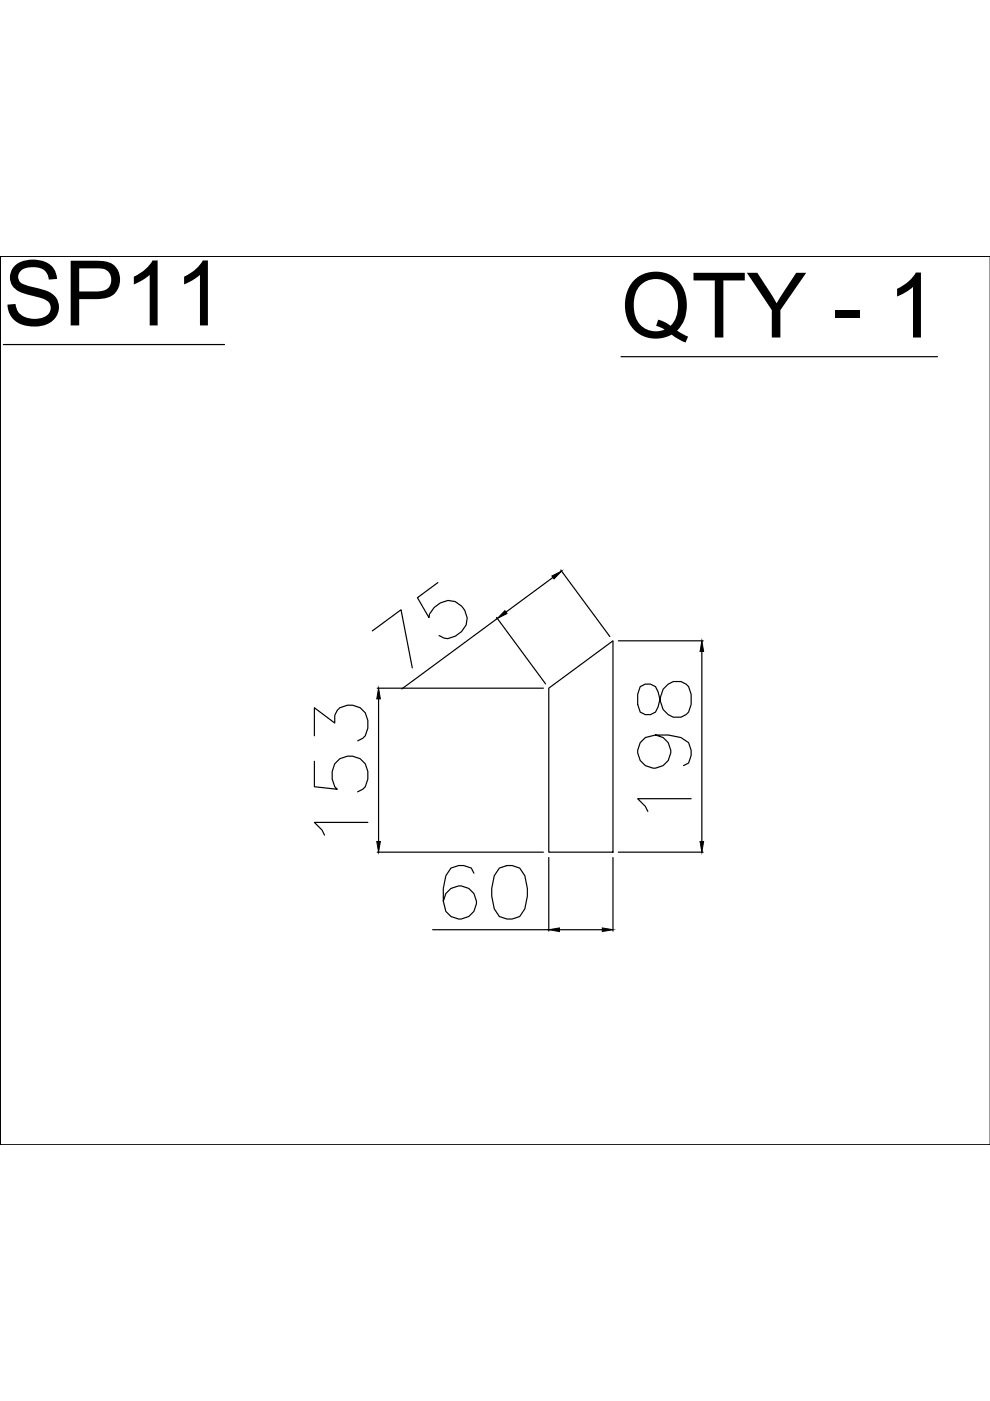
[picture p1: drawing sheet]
<svg xmlns="http://www.w3.org/2000/svg" width="210mm" height="297mm" viewBox="0 0 210 297" stroke-linecap="round" stroke-linejoin="round" font-family="sans-serif">
<defs><g id="words">
<g font-size="19.2">
<text x=".7" y="69">SP11</text>
<text x="131.7" y="71.6">QTY - 1</text>
</g>
</g></defs>
<!-- layer: 0 -->
<g fill="none" stroke="#000" stroke-width=".25">
<path d="M0 54.3h.1M0 54.3v188.5h210h-210v-188.5h210zM.7 73.1h46.9M131.7 75.6h67.1M78.9 133.8l6.1-4.5 2.4 12.3M92.8 123.5l-4.3 3.2 2.5 4.3a4.4 4.4 0 0 1 5.5-3.5 3.9 3.9 0 0 1 2.6 3.7 3.9 3.9 0 0 1-2.6 3.7l-1.6 .5-.7-.1-1.1-.6M105.3 130.9l10.4 14.1M105.5 131.1l-20.3 15M117.2 122.4l-9.9 7.4M118.9 120.9l10.4 14.1M131.1 135.9h18M148.8 138.1v40.3"/>
<path d="M66.7 156v-5.9l4.3 3.2a3.1 3.1 0 0 1 3.8-3.8 3.8 3.8 0 0 1 3.2 4.9l-.6 1.6-.5 .5-1.1 .6M80 145.9h35.2M80.3 148.2v30.2M116.4 145.9l13.6-10v44.8h-13.6zM135.7 145.6l-.5 1.6v2.2l.5 1.6a2.29 2.29 0 0 0 3.8-1.1l.6-2.2a3.4 3.4 0 0 1 2.2-3.1 3.4 3.4 0 0 1 3.7 1l.5 1.6v2.2a2.97 2.97 0 0 1-1.7 2.5 2.97 2.97 0 0 1-3.1-.4l-1.1-1.1-1.1-3.7a2.29 2.29 0 0 0-3.8-1.1zM139 155.8a3.5 3.5 0 0 1 3 4.9 3.5 3.5 0 0 1-5.5 1.4 3.5 3.5 0 0 1 .3-5.7l2.2-.6h2.7l2.7 .6 1.6 1.1 .5 1.6v1.1l-.5 1.6-1.1 .5M66.7 161.4v5.4l4.8 .5a4.4 4.4 0 0 1 .6-6.4 3.9 3.9 0 0 1 4.4 .1 3.9 3.9 0 0 1 1.5 4.2l-.6 1.6-.5 .5-1.1 .6M78 174.4h-11.3l1.6 1.6 .5 1.1M146.5 169.3h-11.3l1.6 1.7 .6 1M80 180.7h35.2M91.7 197.1h24.7M100.5 185.1l-.6-1-1.6-.6h-1.1l-1.6 .6-1.1 1.6-.5 2.7v2.7l.5 2.1a3.5 3.5 0 0 0 5.7 .4 3.5 3.5 0 0 0-1.4-5.5 3.5 3.5 0 0 0-4.8 3"/>
<path d="M105.9 184.1l1.6-.6h1.1l1.6 .6 1.1 1.6 .5 2.7v1.6l-.5 2.7-1.1 1.6-1.6 .6h-1.1l-1.6-.6-1.1-1.6-.5-2.7v-1.6l.5-2.7zM116.4 181.8v15.6M118.6 197.1h9.1M130 181.8v15.6M131.1 180.7h18"/>
</g>
<path d="M107.1 129.5l.4 .6-2 1zM117 122.1l2.1-1-1.6 1.6zM148.8 135.9l.4 2.2h-.8zM80.3 145.9l.3 2.3h-.7zM79.9 178.4h.7l-.3 2.3zM148.4 178.4h.8l-.4 2.3zM116.4 197.1l2.2-.4v.8zM127.7 196.7l2.3 .4-2.3 .4z" fill="#000" stroke="#000" stroke-width=".21"/>
<use href="#words"/>
</svg>
